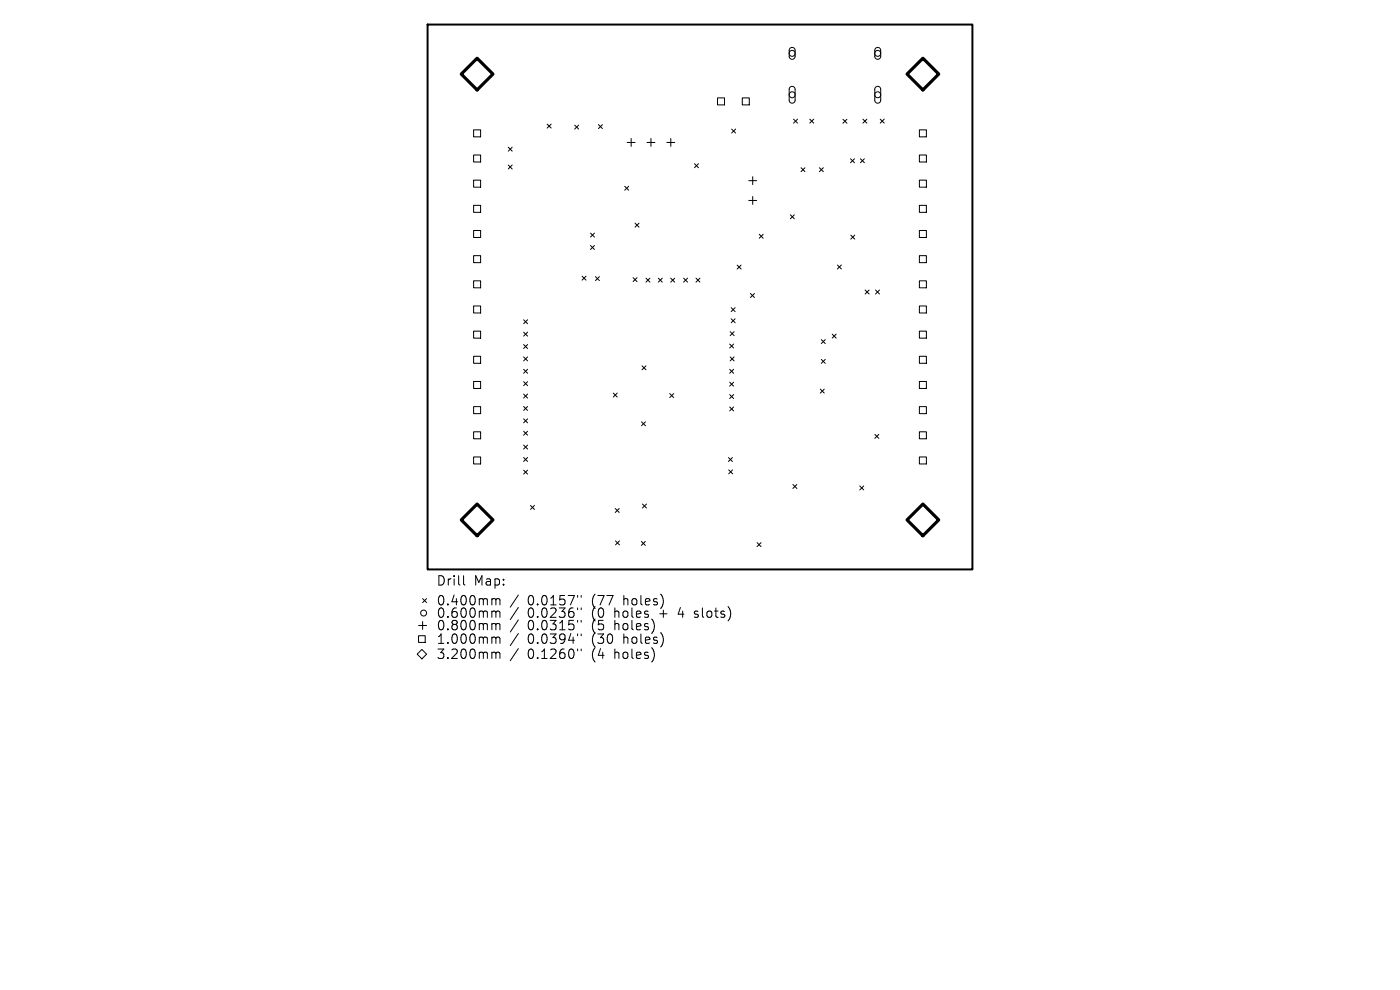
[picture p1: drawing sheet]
<svg xmlns="http://www.w3.org/2000/svg" width="297mm" height="210mm" viewBox="0 0 297 210" stroke-linecap="round" stroke-linejoin="round" font-family="sans-serif">
<defs><g id="words">
<g font-size="2.8">
<text x="92.5" y="124.5">Drill</text>
<text x="100.5" y="124.5">Map:</text>
<text x="92.5" y="128.7">0.400mm</text>
<text x="92.5" y="131.3">0.600mm</text>
<text x="111.9" y="128.7">0.0157&quot;</text>
<text x="111.9" y="131.3">0.0236&quot;</text>
<text x="125.7" y="128.7">(77</text>
<text x="125.7" y="131.3">(0</text>
<text x="130.6" y="131.3">holes</text>
<text x="132.5" y="128.7">holes)</text>
<text x="140.4" y="131.3">+</text>
<text x="144.6" y="131.3">4</text>
<text x="148.2" y="131.3">slots)</text>
<text x="92.5" y="134">0.800mm</text>
<text x="92.5" y="136.9">1.000mm</text>
<text x="111.9" y="134">0.0315&quot;</text>
<text x="111.9" y="136.9">0.0394&quot;</text>
<text x="125.7" y="134">(5</text>
<text x="125.7" y="136.9">(30</text>
<text x="130.6" y="134">holes)</text>
<text x="132.5" y="136.9">holes)</text>
<text x="92.5" y="140.1">3.200mm</text>
<text x="111.9" y="140.1">0.1260&quot;</text>
<text x="125.7" y="140.1">(4</text>
<text x="130.6" y="140.1">holes)</text>
</g>
</g></defs>
<path d="M90.7 5.2h115.6v115.6h-115.6z" fill="none" stroke="#000" stroke-width=".42"/>
<g fill="none" stroke="#000" stroke-width=".21">
<path d="M167.6 10.2l.6-.1 .5 .4v1.6l-.5 .5-.5-.1-.3-.4v-1.5zM167.6 18.5l.6-.2 .5 .5v2.6l-.2 .3-.3 .2-.5-.1-.3-.4v-2.5zM185.8 10.2l.6-.1 .4 .4v1.6l-.4 .5-.5-.1-.3-.4v-1.5zM185.8 18.5l.6-.2 .4 .5v2.6l-.1 .3-.4 .2-.5-.1-.2-.4v-2.5zM100.5 27.5h1.5v1.5h-1.5zM100.5 32.9h1.5v1.5h-1.5zM100.5 38.2h1.5v1.5h-1.5zM107.8 31.2l.9 .9M107.8 35l.9 .9M108.7 31.2l-.9 .9M108.7 35l-.9 .9M116.1 26.3l.8 .9"/>
<path d="M116.9 26.3l-.8 .9M121.9 26.5l.9 .9M122.8 26.5l-.9 .9M127 26.4l.8 .9M127.8 26.4l-.8 .9M132.5 39.5l.9 .8M133.1 30.2h1.6M133.4 39.5l-.9 .8M133.9 29.4v1.7M137.3 30.2h1.6M138.1 29.4v1.7M141.5 30.2h1.6"/>
<path d="M142.3 29.4v1.7M147.3 34.7l.9 .9M148.2 34.7l-.9 .9M152.2 20.8h1.5v1.5h-1.5zM155.2 27.4l.9 .8M156.1 27.4l-.9 .8M157.5 20.8h1.5v1.5h-1.5zM158.8 38.3h1.7M159.7 37.5v1.7M168.3 25.3l.9 .8M169.2 25.3l-.9 .8M169.9 35.6l.9 .8"/>
<path d="M170.8 35.6l-.9 .8M171.8 25.3l.8 .8M172.6 25.3l-.8 .8M173.8 35.6l.9 .8M174.7 35.6l-.9 .8M178.8 25.3l.9 .8M179.7 25.3l-.9 .8M180.4 33.7l.9 .8M181.3 33.7l-.9 .8M182.5 33.7l.9 .8M183.1 25.3l.8 .8M183.4 33.7l-.9 .8"/>
<path d="M183.9 25.3l-.8 .8M186.7 25.3l.9 .8M187.6 25.3l-.9 .8M195 27.5h1.5v1.5h-1.5zM195 32.9h1.5v1.5h-1.5zM195 38.2h1.5v1.5h-1.5zM100.5 43.6h1.5v1.4h-1.5zM100.5 48.9h1.5v1.5h-1.5zM100.5 54.2h1.5v1.5h-1.5zM100.5 59.6h1.5v1.5h-1.5zM123.5 58.6l.8 .8M124.3 58.6l-.8 .8"/>
<path d="M125.3 49.4l.8 .9M125.3 52.1l.8 .8M126.1 49.4l-.8 .9M126.1 52.1l-.8 .8M126.3 58.7l.9 .8M127.2 58.7l-.9 .8M134.3 58.9l.8 .8M134.7 47.3l.9 .9M135.1 58.9l-.8 .8M135.6 47.3l-.9 .9M137 59l.9 .8M137.9 59l-.9 .8"/>
<path d="M139.7 59l.8 .8M140.5 59l-.8 .8M142.3 59l.8 .8M143.1 59l-.8 .8M145 59l.9 .8M145.9 59l-.9 .8M147.6 59l.9 .8M148.5 59l-.9 .8M156.4 56.2l.8 .9M157.2 56.2l-.8 .9M158.8 42.5h1.7M159.7 41.7v1.7"/>
<path d="M161.1 49.7l.8 .8M161.9 49.7l-.8 .8M167.7 45.6l.8 .8M168.5 45.6l-.8 .8M177.6 56.2l.9 .9M178.5 56.2l-.9 .9M180.5 49.9l.8 .8M181.3 49.9l-.8 .8M195 43.6h1.5v1.4h-1.5zM195 48.9h1.5v1.5h-1.5zM195 54.2h1.5v1.5h-1.5zM195 59.6h1.5v1.5h-1.5z"/>
<path d="M100.5 64.9h1.5v1.5h-1.5zM100.5 70.2h1.5v1.5h-1.5zM100.5 75.6h1.5v1.5h-1.5zM111.1 67.8l.8 .9M111.1 70.5l.8 .8M111.1 73.1l.8 .8M111.1 75.7l.8 .9M111.1 78.3l.8 .9M111.9 67.8l-.8 .9M111.9 70.5l-.8 .8M111.9 73.1l-.8 .8M111.9 75.7l-.8 .9"/>
<path d="M111.9 78.3l-.8 .9M136.2 77.6l.8 .8M137 77.6l-.8 .8M154.8 73l.8 .8M154.8 78.3l.8 .9M154.9 70.4l.8 .8M154.9 75.7l.8 .9M155.1 65.3l.9 .8M155.1 67.6l.9 .9M155.6 73l-.8 .8M155.6 78.3l-.8 .9M155.7 70.4l-.8 .8"/>
<path d="M155.7 75.7l-.8 .9M156 65.3l-.9 .8M156 67.6l-.9 .9M159.2 62.3l.8 .8M160 62.3l-.8 .8M174.2 72l.9 .9M174.2 76.2l.9 .9M175.1 72l-.9 .9M175.1 76.2l-.9 .9M176.5 70.9l.9 .8M177.4 70.9l-.9 .8M183.5 61.5l.9 .9"/>
<path d="M184.4 61.5l-.9 .9M185.7 61.5l.9 .9M186.6 61.5l-.9 .9M195 64.9h1.5v1.5h-1.5zM195 70.2h1.5v1.5h-1.5zM195 75.6h1.5v1.5h-1.5zM100.5 80.9h1.5v1.5h-1.5zM100.5 86.3h1.5v1.4h-1.5zM100.5 91.6h1.5v1.5h-1.5zM100.5 96.9h1.5v1.5h-1.5zM111.1 81l.8 .8M111.1 83.6l.8 .8"/>
<path d="M111.1 86.2l.8 .9M111.1 88.8l.8 .9M111.1 91.5l.8 .8M111.1 94.4l.8 .9M111.1 97l.8 .9M111.1 99.7l.8 .9M111.9 81l-.8 .8M111.9 83.6l-.8 .8M111.9 86.2l-.8 .9M111.9 88.8l-.8 .9M111.9 91.5l-.8 .8M111.9 94.4l-.8 .9"/>
<path d="M111.9 97l-.8 .9M111.9 99.7l-.8 .9M130.1 83.4l.8 .8M130.9 83.4l-.8 .8M136.1 89.5l.8 .8M136.9 89.5l-.8 .8M142.1 83.5l.8 .8M142.9 83.5l-.8 .8M154.5 97.1l.9 .8M154.6 99.7l.8 .8M154.8 81.1l.8 .8M154.8 83.7l.8 .8"/>
<path d="M154.8 86.3l.8 .9M155.4 97.1l-.9 .8M155.4 99.7l-.8 .8M155.6 81.1l-.8 .8M155.6 83.7l-.8 .8M155.6 86.3l-.8 .9M174 82.5l.9 .9M174.9 82.5l-.9 .9M185.6 92.1l.8 .9M186.4 92.1l-.8 .9M195 80.9h1.5v1.5h-1.5zM195 86.3h1.5v1.4h-1.5z"/>
<path d="M195 91.6h1.5v1.5h-1.5zM195 96.9h1.5v1.5h-1.5zM112.5 107.2l.9 .9M113.4 107.2l-.9 .9M130.5 107.9l.9 .8M130.6 114.7l.8 .9M131.4 107.9l-.9 .8M131.4 114.7l-.8 .9M136.1 114.8l.8 .9M136.3 106.9l.8 .9M136.9 114.8l-.8 .9M137.1 106.9l-.8 .9"/>
<path d="M160.6 115.1l.8 .9M161.4 115.1l-.8 .9M168.2 102.8l.8 .8M169 102.8l-.8 .8M182.4 103.1l.8 .8M183.2 103.1l-.8 .8M88.8 134.9h1.4v1.4h-1.4zM88.8 132.7h1.7M89.5 137.8l1 1-1 1-1-1zM89.7 127l.8 .8M89.7 131.8v1.7M90.5 127l-.8 .8"/>
<path d="M98.3 122.1v1.7l.3 .3M104.6 127l.5 .1 .1 .2M104.6 129.6h.3l.3 .3M104.6 132.3h.3l.3 .3M104.6 135.1h.3l.3 .3M104.6 138.3l.5 .1 .1 .2M105.2 127.3l.3-.3 .5 .1 .1 1.2M105.2 127.3v1M105.2 129.9v1.1M105.2 132.6v1M105.2 135.4v1.1M105.2 138.6v1.1"/>
<path d="M105.2 129.9l.3-.3 .5 .1 .1 1.3M105.2 132.6l.3-.3 .5 .1 .1 1.2M105.2 135.4l.3-.3 .5 .1 .1 1.3M105.2 138.6l.3-.3 .5 .1 .1 1.3M110 126.2l-1.8 2.6M110 128.9l-1.8 2.5M110 131.5l-1.8 2.6M110 134.4l-1.8 2.6M110 137.6l-1.8 2.6M122.5 126.3v.4M122.5 129v.3M122.5 131.6v.4"/>
<path d="M122.5 134.5v.4M122.5 137.7v.4M123.3 126.3v.4M123.3 129v.3M123.3 131.6v.4M123.3 134.5v.4M123.3 137.7v.4M147.3 130.9l.2 .1M147.4 129.7v.5"/>
<circle cx="168" cy="11.3" r=".63"/>
<circle cx="186.2" cy="11.3" r=".63"/>
<circle cx="168" cy="20.1" r=".63"/>
<circle cx="186.2" cy="20.1" r=".63"/>
<circle cx="89.9" cy="130" r=".63"/>
</g>
<path d="M101.2 12.4l3.4 3.3-3.4 3.4-3.3-3.4zM195.8 12.4l3.3 3.3-3.3 3.4-3.4-3.4zM97.9 110.3l3.3-3.4 3.4 3.4-3.4 3.3zM192.4 110.3l3.4-3.4 3.3 3.4-3.3 3.3z" fill="none" stroke="#000" stroke-width=".67"/>
<use href="#words"/>
</svg>
